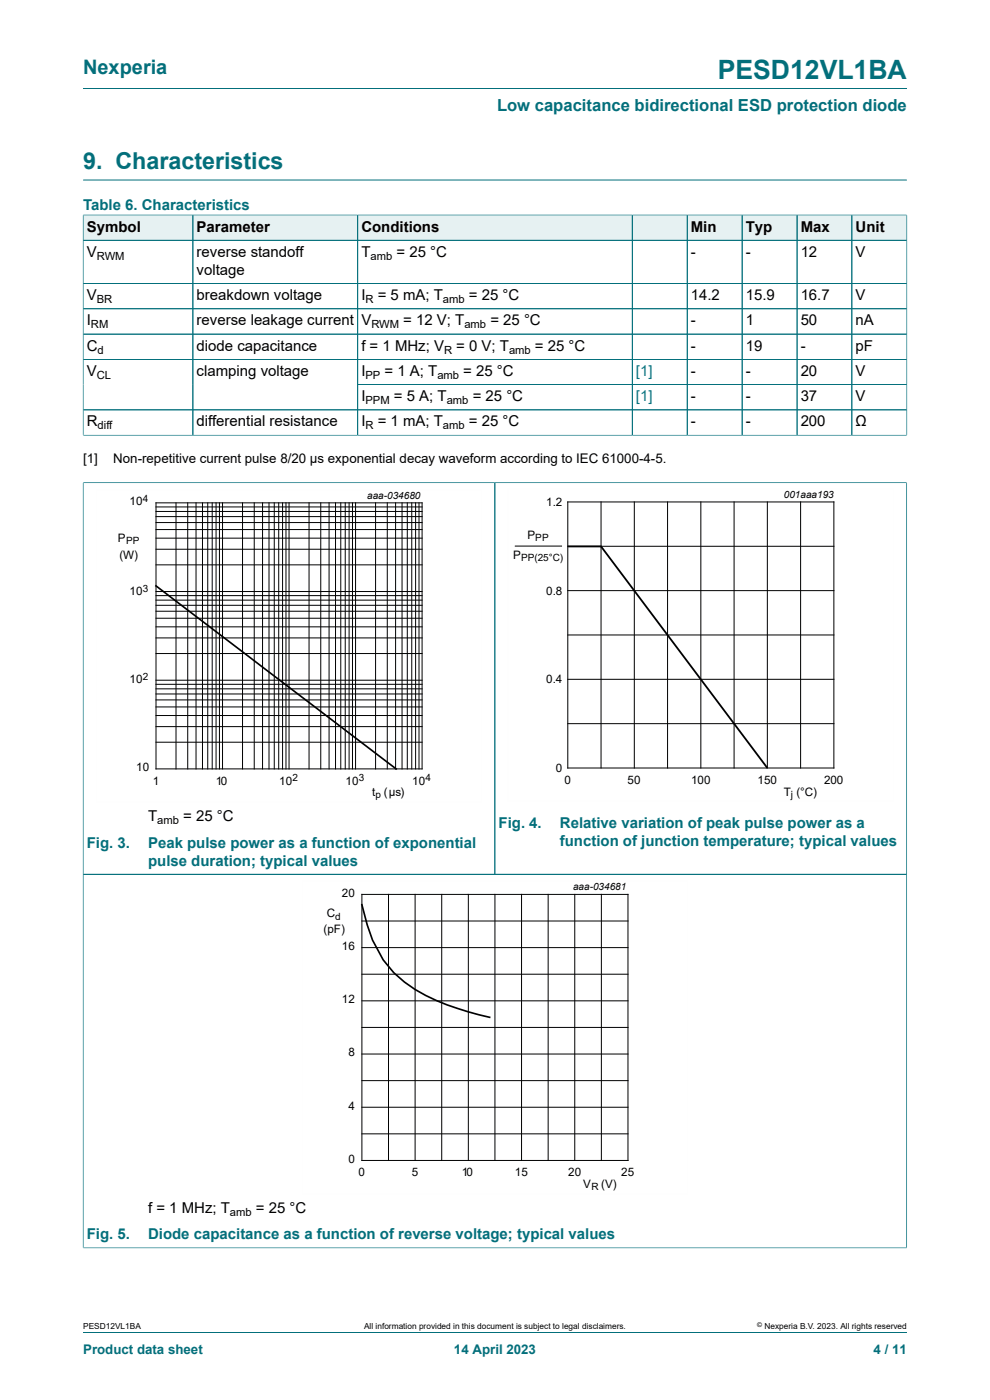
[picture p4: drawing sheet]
<svg xmlns="http://www.w3.org/2000/svg" width="210mm" height="297mm" viewBox="0 0 210 297" stroke-linecap="round" stroke-linejoin="round" font-family="sans-serif">
<defs><g id="words">
<text font-size="5.6" fill="#036f7b" x="152.2" y="16.8">PESD12VL1BA</text>
<text font-size="4.9" fill="#036f7b" x="17.6" y="35.9">9. Characteristics</text>
<text font-size="4.2" fill="#036f7b" x="17.6" y="15.6">Nexperia</text>
<text font-size="3.5" fill="#036f7b" x="105.4" y="23.7">Low capacitance bidirectional ESD protection diode</text>
<g font-size="3.2" fill="#036f7b">
<text x="17.6" y="44.5">Table 6. Characteristics</text>
<text x="18.4" y="179.8">Fig. 3.</text>
<text x="31.4" y="179.8">Peak pulse power as a function of exponential</text>
<text x="105.8" y="175.6">Fig. 4.</text>
<text x="118.8" y="175.6">Relative variation of peak pulse power as a</text>
<text x="118.8" y="179.4">function of junction temperature; typical values</text>
<text x="31.4" y="183.6">pulse duration; typical values</text>
<text x="18.4" y="262.9">Fig. 5.</text>
<text x="31.4" y="262.9">Diode capacitance as a function of reverse voltage; typical values</text>
</g>
<g font-size="3.2">
<text x="18.4" y="49.1">Symbol</text>
<text x="41.7" y="49.1">Parameter</text>
<text x="76.7" y="49.1">Conditions</text>
<text x="146.5" y="49.1">Min</text>
<text x="158.2" y="49.1">Typ</text>
<text x="169.8" y="49.1">Max</text>
<text x="181.5" y="49.1">Unit</text>
<text x="18.4" y="54.5">V</text>
<text x="41.7" y="54.5">reverse standoff</text>
<text x="41.7" y="58.3">voltage</text>
<text x="76.7" y="54.5">T</text>
<text x="84.1" y="54.5">= 25 °C</text>
<text x="146.5" y="54.5">-</text>
<text x="158.2" y="54.5">-</text>
<text x="169.8" y="54.5">12</text>
<text x="181.5" y="54.5">V</text>
<text x="18.4" y="63.7">V</text>
<text x="41.7" y="63.7">breakdown voltage</text>
<text x="76.7" y="63.7">I</text>
<text x="80.1" y="63.7">= 5 mA; T</text>
<text x="99.5" y="63.7">= 25 °C</text>
<text x="146.5" y="63.7">14.2</text>
<text x="158.2" y="63.7">15.9</text>
<text x="169.8" y="63.7">16.7</text>
<text x="181.5" y="63.7">V</text>
<text x="18.4" y="69">I</text>
<text x="41.7" y="69">reverse leakage current</text>
<text x="76.7" y="69">V</text>
<text x="85.6" y="69">= 12 V; T</text>
<text x="104" y="69">= 25 °C</text>
<text x="146.5" y="69">-</text>
<text x="158.2" y="69">1</text>
<text x="169.8" y="69">50</text>
<text x="181.5" y="69">nA</text>
<text x="18.4" y="74.4">C</text>
<text x="41.7" y="74.4">diode capacitance</text>
<text x="76.7" y="74.4">f = 1 MHz; V</text>
<text x="96.8" y="74.4">= 0 V; T</text>
<text x="113.5" y="74.4">= 25 °C</text>
<text x="146.5" y="74.4">-</text>
<text x="158.2" y="74.4">19</text>
<text x="169.8" y="74.4">-</text>
<text x="181.5" y="74.4">pF</text>
<text x="18.4" y="79.7">V</text>
<text x="41.7" y="79.7">clamping voltage</text>
<text x="76.7" y="79.7">I</text>
<text x="81.6" y="79.7">= 1 A; T</text>
<text x="98.3" y="79.7">= 25 °C</text>
<text x="146.5" y="79.7">-</text>
<text x="158.2" y="79.7">-</text>
<text x="169.8" y="79.7">20</text>
<text x="181.5" y="79.7">V</text>
<text x="76.7" y="85.1">I</text>
<text x="83.6" y="85.1">= 5 A; T</text>
<text x="100.3" y="85.1">= 25 °C</text>
<text x="146.5" y="85.1">-</text>
<text x="158.2" y="85.1">-</text>
<text x="169.8" y="85.1">37</text>
<text x="181.5" y="85.1">V</text>
<text x="18.4" y="90.5">R</text>
<text x="41.7" y="90.5">differential resistance</text>
<text x="76.7" y="90.5">I</text>
<text x="80.1" y="90.5">= 1 mA; T</text>
<text x="99.5" y="90.5">= 25 °C</text>
<text x="146.5" y="90.5">-</text>
<text x="158.2" y="90.5">-</text>
<text x="169.8" y="90.5">200</text>
<text x="181.5" y="90.5">Ω</text>
<text x="31.4" y="174.2">T</text>
<text x="38.9" y="174.2">= 25 °C</text>
<text x="31.4" y="257.3">f = 1 MHz; T</text>
<text x="54.3" y="257.3">= 25 °C</text>
</g>
<g font-size="3.2" fill="#00f">
<text x="134.9" y="79.7">[1]</text>
<text x="134.9" y="85.1">[1]</text>
</g>
<g font-size="2.8">
<text x="17.6" y="98.3">[1]</text>
<text x="24" y="98.3">Non-repetitive current pulse 8/20 μs exponential decay waveform according to IEC 61000-4-5.</text>
</g>
<g font-size="2.8" fill="#036f7b">
<text x="17.6" y="287.2">Product data sheet</text>
<text x="96.3" y="287.2">14 April 2023</text>
<text x="185.3" y="287.2">4 / 11</text>
</g>
<g font-size="2.5">
<text x="27.4" y="107.2">10</text>
<text x="115.9" y="107.3">1.2</text>
<text x="25" y="115">P</text>
<text x="25.3" y="118.5">(W)</text>
<text x="108.9" y="118.6">P</text>
<text x="111.9" y="114.3">P</text>
<text x="27.4" y="126.2">10</text>
<text x="115.9" y="126.1">0.8</text>
<text x="27.4" y="144.9">10</text>
<text x="115.9" y="144.9">0.4</text>
<text x="28.9" y="163.6">10</text>
<text x="32.4" y="166.5">1</text>
<text x="45.8" y="166.5">10</text>
<text x="59.2" y="166.5">10</text>
<text x="73.3" y="166.5">10</text>
<text x="87.4" y="166.5">10</text>
<text x="117.9" y="163.7">0</text>
<text x="119.7" y="166.3">0</text>
<text x="133.1" y="166.3">50</text>
<text x="146.6" y="166.3">100</text>
<text x="160.7" y="166.3">150</text>
<text x="174.8" y="166.3">200</text>
<text x="79" y="168.9">t</text>
<text x="81.4" y="168.9">(µs)</text>
<text x="166.3" y="168.8">T (°C)</text>
<text x="72.5" y="190.3">20</text>
<text x="69.4" y="194.5">C</text>
<text x="68.7" y="198">(pF)</text>
<text x="72.5" y="201.5">16</text>
<text x="72.5" y="212.8">12</text>
<text x="73.9" y="224.1">8</text>
<text x="73.9" y="235.4">4</text>
<text x="73.9" y="246.7">0</text>
<text x="76.1" y="249.5">0</text>
<text x="87.3" y="249.5">5</text>
<text x="97.9" y="249.5">10</text>
<text x="109.2" y="249.5">15</text>
<text x="120.5" y="249.5">20</text>
<text x="123.7" y="252">V</text>
<text x="127.5" y="252">(V)</text>
<text x="131.8" y="249.5">25</text>
</g>
<g font-size="2.4">
<text x="20.5" y="55.1">RWM</text>
<text x="78.6" y="55.1">amb</text>
<text x="20.5" y="64.3">BR</text>
<text x="77.5" y="64.3">R</text>
<text x="94" y="64.3">amb</text>
<text x="19.3" y="69.6">RM</text>
<text x="78.8" y="69.6">RWM</text>
<text x="98.5" y="69.6">amb</text>
<text x="20.7" y="75">d</text>
<text x="94.2" y="75">R</text>
<text x="108" y="75">amb</text>
<text x="20.5" y="80.4">CL</text>
<text x="77.5" y="80.4">PP</text>
<text x="92.8" y="80.4">amb</text>
<text x="77.5" y="85.7">PPM</text>
<text x="94.8" y="85.7">amb</text>
<text x="20.7" y="91.1">diff</text>
<text x="77.5" y="91.1">R</text>
<text x="94" y="91.1">amb</text>
<text x="33.4" y="174.9">amb</text>
<text x="48.8" y="257.9">amb</text>
</g>
<g font-size="2.1">
<text x="30.3" y="106.5">4</text>
<text x="77.9" y="105.8">aaa-034680</text>
<text x="166.3" y="105.6">001aaa193</text>
<text x="26.7" y="115.3">PP</text>
<text x="110.5" y="119.1">PP(25°C)</text>
<text x="113.5" y="114.8">PP</text>
<text x="30.3" y="125.5">3</text>
<text x="30.3" y="144.2">2</text>
<text x="62" y="165.8">2</text>
<text x="76.1" y="165.8">3</text>
<text x="90.2" y="165.8">4</text>
<text x="79.7" y="169.3">p</text>
<text x="167.7" y="169.3">j</text>
<text x="121.6" y="188.8">aaa-034681</text>
<text x="71.1" y="195.2">d</text>
<text x="125.4" y="252.3">R</text>
</g>
<g font-size="1.8">
<text x="17.6" y="282">PESD12VL1BA</text>
<text x="77.2" y="282">All information provided in this document is subject to legal disclaimers.</text>
<text x="162.2" y="282">Nexperia B.V. 2023. All rights reserved</text>
</g>
<text font-size="1.4" x="160.6" y="281.6">©</text>
</g></defs>
<path d="M17.6 18.8h174.8M17.6 38.2h174.8" fill="none" stroke="#036f7b" stroke-width=".21"/>
<path d="M17.7 45.7h23.2v5.2h-23.2z" fill="#e6f1f2"/>
<path d="M17.6 45.5v5.5h23.3v-5.4h-23.3" fill="none" stroke="#036f7b" stroke-width=".21"/>
<path d="M41 45.7h34.8v5.2h-34.8z" fill="#e6f1f2"/>
<path d="M40.9 45.6h35v5.4h-35z" fill="none" stroke="#036f7b" stroke-width=".21"/>
<path d="M75.9 45.7h58.1v5.2h-58.1z" fill="#e6f1f2"/>
<path d="M75.9 45.6h58.2v5.4h-58.2z" fill="none" stroke="#036f7b" stroke-width=".21"/>
<path d="M134.2 45.7h11.5v5.2h-11.5z" fill="#e6f1f2"/>
<path d="M134.1 45.6h11.7v5.4h-11.7z" fill="none" stroke="#036f7b" stroke-width=".21"/>
<path d="M145.8 45.7h11.5v5.2h-11.5z" fill="#e6f1f2"/>
<path d="M145.8 45.6h11.6v5.4h-11.6z" fill="none" stroke="#036f7b" stroke-width=".21"/>
<path d="M157.5 45.7h11.5v5.2h-11.5z" fill="#e6f1f2"/>
<path d="M157.4 45.6h11.7v5.4h-11.7z" fill="none" stroke="#036f7b" stroke-width=".21"/>
<path d="M169.1 45.7h11.5v5.2h-11.5z" fill="#e6f1f2"/>
<path d="M169.1 45.6h11.6v5.4h-11.6z" fill="none" stroke="#036f7b" stroke-width=".21"/>
<path d="M180.8 45.7h11.5v5.2h-11.5z" fill="#e6f1f2"/>
<g fill="none" stroke="#036f7b" stroke-width=".21">
<path d="M17.6 51h174.8M17.6 45.7v46.7M17.7 45.6h174.7M40.9 45.7v46.6M75.9 45.7v46.6M134.1 45.7v46.6M145.8 45.7v46.6M157.4 45.7v46.6M169.1 45.7v46.6M180.7 45.6v46.7M192.4 45.5v46.9M17.6 60.1h174.8"/>
<path d="M17.6 65.5h174.8M17.6 70.9h174.8M17.6 76.2h174.8M17.6 92.3h174.8M17.6 87h174.8M75.9 81.6h116.5M17.6 102.4h174.8M17.6 102.3v162.5M105 102.4v83.1M192.3 102.3v162.5M192.3 185.5h-174.7M17.6 264.7h174.8"/>
<path d="M17.6 282.6h174.8"/>
</g>
<path d="M20.4 103.9h81.8v66.3h-81.8zM107.7 103.7h81.9v66.3h-81.9zM64.1 186.9h81.8v66.3h-81.8z" fill="none" stroke="#fefefe" stroke-width=".21"/>
<g fill="none" stroke="#000" stroke-width=".21">
<path d="M33.1 106.7h56.4v56.4h-56.4zM33.1 119.8h56.4M33.1 116.5h56.4M33.1 114.2h56.4M33.1 112.3h56.4M33.1 110.9h56.4M33.1 109.6h56.4M33.1 108.5h56.4M33.1 107.5h56.4M37.3 106.7v56.4M39.8 106.7v56.4M41.6 106.7v56.4"/>
<path d="M43 106.7v56.4M44.1 106.7v56.4M45 106.7v56.4M45.8 106.7v56.4M46.5 106.7v56.4M47.2 106.7v56.4M51.4 106.7v56.4M53.9 106.7v56.4M55.7 106.7v56.4M57.1 106.7v56.4M58.2 106.7v56.4M59.1 106.7v56.4"/>
<path d="M59.9 106.7v56.4M60.7 106.7v56.4M61.3 106.7v56.4M65.6 106.7v56.4M68 106.7v56.4M69.8 106.7v56.4M71.2 106.7v56.4M72.3 106.7v56.4M73.2 106.7v56.4M74.1 106.7v56.4M74.8 106.7v56.4M75.4 106.7v56.4"/>
<path d="M79.7 106.7v56.4M82.1 106.7v56.4M83.9 106.7v56.4M85.3 106.7v56.4M86.4 106.7v56.4M87.3 106.7v56.4M88.2 106.7v56.4M88.9 106.7v56.4M109.2 115.8h10M120.4 106.5h56.5v56.4h-56.5zM120.4 115.9h56.5M127.5 106.5v56.4"/>
<path d="M134.6 106.5v56.4M141.6 106.5v56.4M148.7 106.5v56.4M155.7 106.5v56.4M162.8 106.5v56.4M169.8 106.5v56.4M33.1 138.6h56.4M33.1 135.3h56.4M33.1 133h56.4M33.1 131.2h56.4M33.1 129.7h56.4M33.1 128.4h56.4"/>
<path d="M33.1 127.3h56.4M33.1 126.4h56.4M33.1 125.5h56.4M120.4 125.3h56.5M120.4 134.7h56.5M33.1 157.5h56.4M33.1 154.1h56.4M33.1 151.8h56.4M33.1 150h56.4M33.1 148.5h56.4M33.1 147.2h56.4M33.1 146.1h56.4"/>
<path d="M33.1 145.2h56.4M33.1 144.3h56.4M120.4 144.1h56.5M120.4 153.5h56.5M76.8 189.7h56.4v56.5h-56.4zM76.8 195.4h56.4M82.4 189.7v56.5M88.1 189.7v56.5M93.7 189.7v56.5M99.3 189.7v56.5M105 189.7v56.5M110.6 189.7v56.5"/>
<path d="M116.3 189.7v56.5M121.9 189.7v56.5M127.6 189.7v56.5M76.8 206.7h56.4M76.8 218h56.4M76.8 201h56.4M76.8 212.3h56.4M76.8 229.2h56.4M76.8 223.6h56.4M76.8 234.9h56.4M76.8 240.5h56.4"/>
</g>
<path d="M33.1 124.3l50.9 38.8M76.8 191.9l1.1 4.3a22.6 22.6 0 0 0 12.4 15 61 61 0 0 0 13.6 4.6" fill="none" stroke="#000" stroke-width=".35"/>
<path d="M120.4 115.9h7.1l35.3 47" fill="none" stroke="#000" stroke-width=".38"/>
<use href="#words"/>
</svg>
